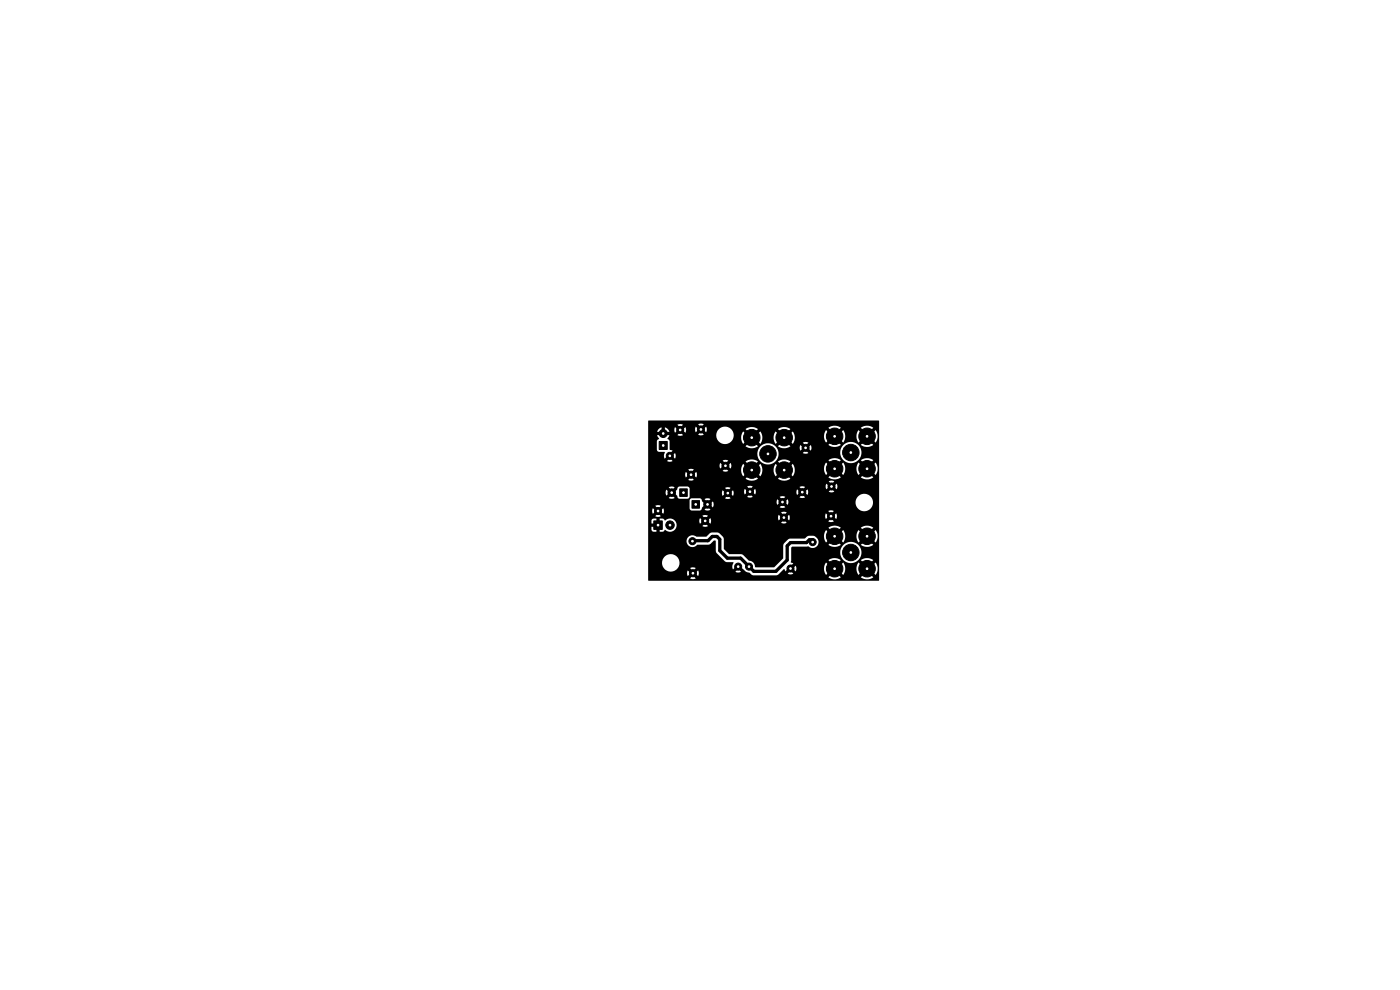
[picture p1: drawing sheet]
<svg xmlns="http://www.w3.org/2000/svg" width="297mm" height="210mm" viewBox="0 0 297 210" stroke-linecap="round" stroke-linejoin="round" font-family="sans-serif">
<g fill="#000" stroke="#000" stroke-width=".21">
<path d="M139.9 93.7h1.6v1.7h-1.6zM138.7 110.5h1.8v1.8h-1.8zM144.2 103.7h1.6v1.6h-1.6zM146.8 106.2h1.6v1.6h-1.6z"/>
<circle cx="140.7" cy="92" r=".85"/>
<circle cx="142.1" cy="96.7" r=".75"/>
<circle cx="144.3" cy="91.2" r=".75"/>
<circle cx="148.7" cy="91.1" r=".75"/>
<circle cx="153.9" cy="98.8" r=".75"/>
<circle cx="159.5" cy="99.7" r="1.75"/>
<circle cx="159.5" cy="92.8" r="1.75"/>
<circle cx="162.9" cy="96.3" r="1.75"/>
<circle cx="166.4" cy="99.7" r="1.75"/>
<circle cx="166.4" cy="92.8" r="1.75"/>
<circle cx="170.9" cy="95" r=".75"/>
<circle cx="177.1" cy="92.6" r="1.75"/>
<circle cx="177.1" cy="99.4" r="1.75"/>
<circle cx="180.5" cy="96" r="1.75"/>
<circle cx="183.9" cy="92.6" r="1.75"/>
<circle cx="183.9" cy="99.4" r="1.75"/>
<circle cx="139.6" cy="108.4" r=".75"/>
<circle cx="142.1" cy="111.4" r=".9"/>
<circle cx="142.5" cy="104.5" r=".8"/>
<circle cx="146.6" cy="100.7" r=".75"/>
<circle cx="146.9" cy="114.8" r=".75"/>
<circle cx="149.6" cy="110.5" r=".75"/>
<circle cx="150.1" cy="107" r=".8"/>
<circle cx="154.4" cy="104.6" r=".75"/>
<circle cx="159.1" cy="104.3" r=".75"/>
<circle cx="166" cy="106.5" r=".75"/>
<circle cx="166.3" cy="109.8" r=".75"/>
<circle cx="170.2" cy="104.4" r=".75"/>
<circle cx="172.4" cy="115" r=".75"/>
<circle cx="176.3" cy="109.5" r=".75"/>
<circle cx="176.4" cy="103.2" r=".75"/>
<circle cx="177.1" cy="113.8" r="1.75"/>
<circle cx="180.5" cy="117.2" r="1.75"/>
<circle cx="183.9" cy="113.8" r="1.75"/>
<circle cx="147" cy="121.6" r=".75"/>
<circle cx="156.6" cy="120.2" r=".75"/>
<circle cx="158.9" cy="120.2" r=".75"/>
<circle cx="167.7" cy="120.6" r=".75"/>
<circle cx="177.1" cy="120.6" r="1.75"/>
<circle cx="183.9" cy="120.6" r="1.75"/>
</g>
<path d="M172.5 114.5h-.8l-.6 .6h-3.4l-.7 .7v3l-2.4 2.4h-4.7l-2.8-2.8h-2.8l-1.6-1.6v-2.4l-.6-.6h-1l-.9 .9h-3.1" fill="none" stroke="#000" stroke-width=".7"/>
<path d="M137.5 89.3h49l-.1 33.9h-48.8l-.1-.1v-.4h8.9l.6 .2 .6-.2-.6-.6-.6 .6h-8.9v-1.1h8.2l.2 .6 .6-.6h.1a.35 .35 0 0 0 .4 .4 .35 .35 0 0 0 .3-.4l.8 .6 .1-.9h7.8l.6 .2 .6-.2-.6-.6-.6 .6h-7.8l-.1-.3-.6 .6h-.2a.35 .35 0 0 0-.3-.4 .35 .35 0 0 0-.4 .4h-.1l-.6-.6-.2 .6h-8.2v-2.3h2.9a1.85 1.85 0 0 0 1.3 1.8 1.85 1.85 0 0 0 2.1-.6h2.6l.6 .6 .6-.6-.6-.2-.6 .2h-2.6a1.85 1.85 0 0 0-.9-2.8 1.85 1.85 0 0 0-2.5 1.6h-2.9v-4.5h8.1l.1 .2a1.29 1.29 0 0 0 .9 1 1.29 1.29 0 0 0 1.4-.4l2.4-.1 1-.8h.4v2.2l.2 .4 1.9 1.9 1.6 .1 .1 .1a1.23 1.23 0 0 0-.1 1.4l1-1 .2 .1a.35 .35 0 0 0-.5 .3 .35 .35 0 0 0 .5 .3 .35 .35 0 0 0 .2-.5l.9 .9a1.44 1.44 0 0 0 1.2 .6l.8 .6h4.9l.6-.4h1.8l.6 .2 .6-.2-.6-.6-.6 .6h-1.8l1-1 .3 .5 .7-.6a.35 .35 0 0 0 .4 .4 .35 .35 0 0 0 .3-.4l.8 .6 .2-.6h5.8l.1 .6 .3 .8 1.1-1.1 .5 .5-1.1 1.1a2.24 2.24 0 0 0 2.7 0l-1.1-1.1 .5-.5 1.1 1.1 .3-.8 .1-.6h2.4l.1 .6 .3 .8 1.1-1.1 .5 .5-1.1 1.1 .2 .1a2.25 2.25 0 0 0 2.5-.1l-1.1-1.1 .5-.5 1.1 1.1 .1-.2a2.25 2.25 0 0 0-.1-2.5l-1.1 1.1-.5-.5 1.1-1.1-.2-.1a2.24 2.24 0 0 0-2.5 .1l1.1 1.1-.5 .5-1.1-1.1-.3 .8-.1 .5h-2.4l-.1-.5-.3-.8-1.1 1.1-.5-.5 1.1-1.1-.2-.1a2.25 2.25 0 0 0-2.5 .1l1.1 1.1-.5 .5-1.1-1.1-.3 .8-.1 .5h-5.8l-.2-.6-.6 .6h-.2a.41 .41 0 0 0-.3-.4 .41 .41 0 0 0-.4 .4l1-1.1-.5-.2 .1-2.1h10.3l.1 .3a2.25 2.25 0 0 0 3.5 1.5 2.25 2.25 0 0 0-.3-3.8 2.25 2.25 0 0 0-3.3 2h-10.3v-1l.2-.2 3.2-.1a1.72 1.72 0 0 0 1.9 .1 1.34 1.34 0 0 0-.3-2.2h1.9l.1 .5 .3 .8 1.1-1.1 .5 .5-1.1 1.1 .2 .1a2.25 2.25 0 0 0 2.5-.1l-1.1-1.1 .5-.5 1.1 1.1 .3-.8 .1-.5h2.4l.1 .5 .3 .8 1.1-1.1 .5 .5-1.1 1.1 .2 .1a2.25 2.25 0 0 0 2.5-.1l-1.1-1.1 .5-.5 1.1 1.1 .1-.2a2.25 2.25 0 0 0-.1-2.5l-1.1 1.1-.5-.5 1.1-1.1-.2-.1a2.24 2.24 0 0 0-2.5 .1l1.1 1.1-.5 .5-1.1-1.1-.3 .8-.1 .6h-2.4l-.1-.6-.3-.8-1.1 1.1-.5-.5 1.1-1.1-.2-.1a2.25 2.25 0 0 0-2.5 .1l1.1 1.1-.5 .5-1.1-1.1-.3 .8-.1 .6-3.2-.2-.9 .6-3.4 .1-1.1 1.3-.1 2.9-1.8 1.8h-4a1.51 1.51 0 0 0-1.5-1.4l-1.4-1.3-2.8-.1-1-1.1-.1-2.2-1-1.2h-1.6l-1.1 .8h-2.1a1.25 1.25 0 0 0-1.3-.1 1.25 1.25 0 0 0-.8 1.1h-8.1v-2.5h.7l.3 .4 .7 .1v-1h-1v.5h-.7v-1h1.7a.45 .45 0 0 0 .2 .5 .45 .45 0 0 0 .5-.1v1.1h.7l.4-.4a1.53 1.53 0 0 0 2.5-.8h5.5l.6 .2 .6-.2-.6-.6-.6 .6h-5.5v-.7l-.3-.4h5.1l.2 .6 .6-.6h.1a.35 .35 0 0 0 .4 .4 .35 .35 0 0 0 .3-.4l.8 .6 .1-.2h14.9l.6 .2 .6-.2-.3-.3h9.1l.6 .2 .6-.2-.6-.6-.6 .6h-9.1l-.3-.3-.6 .6h-14.9l-.1-1-.6 .6-.2-.1a.35 .35 0 0 0-.3-.3 .35 .35 0 0 0-.4 .4h-.1l-.6-.6-.2 .6h-5.1a1.52 1.52 0 0 0-2.2-.1l-.4-.4h-.7v1a.45 .45 0 0 0-.7 .3h-1.7v-.8h.7v.6h1v-1.1l-.7 .1-.3 .4h-.7v-1h1.5l.6 .2 .6-.2-.1-.1h8.9l.6 .6 .2-.2h15.2l.2 .6 .6-.6h.1a.35 .35 0 0 0 .4 .4 .35 .35 0 0 0 .3-.4l.8 .6 .1-.9h7.5l.2 .6 .6-.6h.2a.35 .35 0 0 0 .3 .4 .35 .35 0 0 0 .3-.4l.8 .6 .2-.6-.2-.6-.6 .6-.2-.1a.35 .35 0 0 0-.3-.3 .35 .35 0 0 0-.3 .4h-.2l-.6-.6-.2 .6h-7.5l-.1-.3-.6 .6-.2-.1a.35 .35 0 0 0-.3-.2 .35 .35 0 0 0-.4 .3h-.1l-.6-.6-.2 .6h-15.2l.4-.4-.6-.2-.6 .2h-8.9l-.5-.5-.6 .6h-1.5v-1.1h.8l.2 .6 .6-.6h.1a.35 .35 0 0 0 .4 .4 .35 .35 0 0 0 .3-.4l.8 .6 .1-.3h24.9l.6 .6 .6-.6-.6-.2-.6 .2h-24.9l.1-.3h34.8l.6 .6 .6-.6-.6-.2-.6 .2h-34.8l-.2-.6-.6 .6h-.2a.35 .35 0 0 0-.3-.4 .35 .35 0 0 0-.4 .4h-.1l-.6-.6-.2 .6h-.8v-1.1h1.5l.6 .6 .6-.6-.6-.2-.6 .2h-1.5v-1.1h8.8v1.7l.3 .3 1.8 .1 .4-.2h.7l.6 .2 .6-.2-.6-.6-.6 .6h-.7l.1-.4 .8-.8a.45 .45 0 0 0 .4 .5 .45 .45 0 0 0 .5-.4l.6 .6h14.2l.6 .2 .6-.2-.6-.6-.6 .6h-14.1l.1-.6-.1-.5h13.4l.2 .6 .6-.6h.1a.35 .35 0 0 0 .4 .4 .35 .35 0 0 0 .3-.4l.8 .6 .2-.6h14.2v.2a1.85 1.85 0 0 0 2.8 1.5 1.85 1.85 0 0 0 0-3.2 1.85 1.85 0 0 0-2.8 1.5h-14.2l-.2-.6-.6 .6h-.2a.35 .35 0 0 0-.3-.4 .35 .35 0 0 0-.4 .4h-.1l-.6-.6-.2 .6h-13.4l-.1-.1-.7 .6a.4 .4 0 0 0-.4-.4 .4 .4 0 0 0-.4 .3l-.8-.6-.1-.4h.7l.6 .6 .6-.6-.6-.2h3.7l.6 .2 .6-.2-.3-.3h3.8l.6 .2 .6-.2h5.7l.6 .6 .5-.5h3.1l.6 .2 .6-.2-.6-.6-.6 .6h-3.1l.1-.1-.6-.2-.6 .2h-5.7l-.6-.6-.6 .6h-3.8l-.3-.3-.6 .6h-3.7l-.6 .2-2.8-.2-.3 .1-.1 .4h-8.8v-.6h4.4l.6 .2 .6-.2-.6-.6-.6 .6h-4.4v-1.1h3.7l.2 .6 .7-.7a.45 .45 0 0 0 .4 .5 .45 .45 0 0 0 .5-.4l.7 .7 .1 .5 .4 .1 1.8-.1 .3-.3v-.8h6.8l.2 .6 .6-.6h.1a.35 .35 0 0 0 .4 .4 .35 .35 0 0 0 .4-.4l.7 .6 .1-.9h2.2l.2 .6 .6-.6h.1a.35 .35 0 0 0 .4 .4 .35 .35 0 0 0 .4-.4l.7 .6 .1-.5h8.6l.2 .6 .6-.6h.2a.35 .35 0 0 0 .3 .4 .35 .35 0 0 0 .4-.4l.7 .6 .1-.7h4.4l.6 .2 .6-.2-.6-.6-.6 .6h-4.4l-.1-.5-.6 .6h-.1a.35 .35 0 0 0-.4-.4 .35 .35 0 0 0-.3 .4h-.2l-.6-.6-.2 .6h-8.6l-.1-.7-.6 .6-.2-.1a.35 .35 0 0 0-.3-.2 .35 .35 0 0 0-.4 .3h-.1l-.6-.6-.2 .6h-2.2l-.1-.3-.6 .6-.2-.1a.35 .35 0 0 0-.3-.2 .35 .35 0 0 0-.4 .3h-.1l-.6-.6-.2 .6h-6.8v-1.1h7.5l.6 .6 .6-.6-.6-.2-.6 .2h-7.5l-.4-.3h12.6l.6 .6 .5-.5h10l.6 .6 .6-.6-.2-.1h4.5l.2 .6 .6-.6h.1a.35 .35 0 0 0 .4 .4 .35 .35 0 0 0 .3-.4l.8 .6 .2-.6-.2-.6-.6 .6-.2-.1a.35 .35 0 0 0-.3-.3 .35 .35 0 0 0-.4 .4h-.1l-.6-.6-.2 .6-15.5 .1 .1-.1-.6-.2-.6 .2h-14.3l-.4 .1-.1 .5-.8 .6a.4 .4 0 0 0-.4-.3 .4 .4 0 0 0-.4 .3l-.7-.5-.2 .6h-3.7v-1.1h4.4l.6 .6 .6-.6a1.3 1.3 0 0 0-1.2 0h-4.4v-1.3h38.3l.6 .6 .6-.6-.6-.2-.6 .2h-38.3v-.3h8.5l.6 .2 .6-.2-.6-.6-.6 .6h-8.5v-1.1h7.8l.2 .6 .6-.6h.1a.35 .35 0 0 0 .4 .4 .35 .35 0 0 0 .3-.4l.8 .6 .2-.6-.2-.6-.6 .6-.2-.1a.35 .35 0 0 0-.3-.2 .35 .35 0 0 0-.4 .3h-.1l-.6-.6-.2 .6h-7.8v-1.1h8.5l.6 .6 .3-.3h6.4l.6 .2 .6-.2-.2-.2h2.9l.1 .6 .4 .7 1.1-1.1 .5 .5-1.1 1.1 .2 .2a2.25 2.25 0 0 0 2.4-.2l-1.1-1.1 .5-.5 1.1 1.1 .4-.7v-.6h2.4l.1 .6 .3 .7 1.1-1.1 .5 .5-1.1 1.1 .2 .2a2.25 2.25 0 0 0 2.5-.2l-1.1-1.1 .5-.5 1.1 1.1 .3-.7 .1-.9h6.2l.1 .6 .3 .8 1.1-1.1 .5 .5-1.1 1.1a2.24 2.24 0 0 0 2.7 0l-1.1-1.1 .5-.5 1.1 1.1 .3-.8 .1-.6h2.4l.1 .6 .3 .8 1.1-1.1 .5 .5-1.1 1.1 .2 .1a2.25 2.25 0 0 0 2.5-.1l-1.1-1.1 .5-.5 1.1 1.1 .1-.2a2.25 2.25 0 0 0-.1-2.5l-1.1 1.1-.5-.5 1.1-1.1-.2-.1a2.24 2.24 0 0 0-2.5 .1l1.1 1.1-.5 .5-1.1-1.1-.3 .8-.1 .5h-2.4l-.1-.5-.3-.8-1.1 1.1-.5-.5 1.1-1.1-.2-.1a2.25 2.25 0 0 0-2.5 .1l1.1 1.1-.5 .5-1.1-1.1-.3 .8-.1 .5h-6.2l-.4-1-1.1 1.1-.5-.5 1.1-1.1-.2-.1a2.25 2.25 0 0 0-2.5 .1l1.1 1.1-.5 .5-1.1-1.1-.3 .7-.1 .6h-2.4v-.6l-.4-.7-1.1 1.1-.5-.5 1.1-1.1-.2-.1a2.25 2.25 0 0 0-2.4 .1l1.1 1.1-.5 .5-1.1-1.1-.4 .7-.1 .6h-2.9l-.4-.4-.6 .6h-6.4l.3-.3-.6-.2-.6 .2h-8.5v-.8h15.1l.2 .6 .6-.6h.2a.35 .35 0 0 0 .3 .4 .35 .35 0 0 0 .3-.4l.8 .6 .2-.6-.2-.6-.6 .6-.2-.1a.35 .35 0 0 0-.3-.3 .35 .35 0 0 0-.3 .4h-.2l-.6-.6-.2 .6h-15.1v-1h4l.6 .2 .6-.2-.1-.1h10.7l.6 .6 .6-.6-.6-.2-.6 .2h-10.7l-.5-.5-.6 .6h-4v-4.2h1.8v1.8l.2 .3 .2 .1 1.3 .1-.2 .8 .2 .6 .7-.6h.1a.35 .35 0 0 0 .3 .4 .35 .35 0 0 0 .4-.4l.7 .6 .2-.6-.1-.4h17.4v.3a2.25 2.25 0 0 0 2.5 1.9 2.25 2.25 0 0 0 2-2.4h5.1l.6 .2 .6-.2-.1-.1h6.8l.1 .3a2.25 2.25 0 0 0 3.5 1.5 2.25 2.25 0 0 0-.3-3.8 2.25 2.25 0 0 0-3.3 2h-6.8l-.5-.5-.6 .6h-5.1a2.25 2.25 0 0 0-2.4-2.1 2.25 2.25 0 0 0-2.1 2.3h-17.4l-.1-.2-.6 .6h-.1a.41 .41 0 0 0-.4-.3 .41 .41 0 0 0-.4 .3l1-1.1-.6-.2-.1-1.9-.4-.5 .4-.7h-.9h2.6l.6 .2 .6-.2-.1-.1h3.3l.6 .2 3.2-.2a1.85 1.85 0 0 0 1.6 2 1.85 1.85 0 0 0 2.1-1.4h1.6l.1 .6 .4 .8 1.1-1.1 .5 .5-1.1 1.1 .2 .1a2.25 2.25 0 0 0 2.4-.1l-1.1-1.1 .5-.5 1.1 1.1 .4-.8v-.6h2.4l.1 .6 .3 .8 1.1-1.1 .5 .5-1.1 1.1 .5 .2 .9 .2 3.2-.1 .2 .6 .6-.6h.2a.35 .35 0 0 0 .3 .4 .35 .35 0 0 0 .4-.4l.7 .6 .2-.6-.2-.6-.6 .6-.2-.1a.35 .35 0 0 0-.3-.2 .35 .35 0 0 0-.3 .3h-.2l-.6-.6-.2 .6h-2.6l.7-.3-1.1-1.1 .5-.5 1.1 1.1 .1-.3h2l.6 .6 .6-.6-.6-.2-.6 .2h-2l.3-1.3h6.2l.1 .5 .3 .8 1.1-1.1 .5 .5-1.1 1.1 .2 .1a2.25 2.25 0 0 0 2.5-.1l-1.1-1.1 .5-.5 1.1 1.1 .3-.8 .1-.5h2.4l.1 .5 .3 .8 1.1-1.1 .5 .5-1.1 1.1 .2 .1a2.25 2.25 0 0 0 2.5-.1l-1.1-1.1 .5-.5 1.1 1.1 .1-.2a2.25 2.25 0 0 0-.1-2.5l-1.1 1.1-.5-.5 1.1-1.1-.2-.1a2.25 2.25 0 0 0-2.5 .1l1.1 1.1-.5 .5-1.1-1.1-.3 .8-.1 .6h-2.4l-.1-.6-.3-.8-1.1 1.1-.5-.5 1.1-1.1-.2-.1a2.25 2.25 0 0 0-2.5 .1l1.1 1.1-.5 .5-1.1-1.1-.3 .8-.1 .6h-6.2l-.4-1.1-1.1 1.1-.5-.5 1.1-1.1-.2-.1a2.25 2.25 0 0 0-2.5 .1l1.1 1.1-.5 .5-1.1-1.1-.3 .8-.1 .5h-2.4v-.5l-.4-.8-1.1 1.1-.5-.5 1.1-1.1-.2-.1a2.25 2.25 0 0 0-2.4 .1l1.1 1.1-.5 .5-1.1-1.1-.4 .8-.1 .5h-1.6v-.1a1.85 1.85 0 0 0-1.6-2.2 1.85 1.85 0 0 0-2.1 1.7h-2.7l-.5-.6-.6 .6h-3.3l-.5-.5-.6 .6h-2.6l.1-.4-.1-.3h.9l-.2-.4h1.2l.2 .6 .6-.6h.1a.35 .35 0 0 0 .4 .4 .35 .35 0 0 0 .3-.4l.8 .6 .1-.7h1.9l.2 .6 .6-.6h.1a.35 .35 0 0 0 .4 .4 .35 .35 0 0 0 .3-.4l.8 .6 .2-.6-.2-.6-.6 .6-.2-.1a.35 .35 0 0 0-.3-.3 .35 .35 0 0 0-.4 .4h-.1l-.6-.6-.2 .6h-1.9l-.1-.5-.6 .6h-.2a.35 .35 0 0 0-.3-.4 .35 .35 0 0 0-.4 .4h-.1l-.6-.6-.2 .6h-1.2l-.7-.5v.9l-.3-.1-.5 .1v-.9h-.1l-.5 .4-.3 .5h.9l-.1 .3 .1 .4h-.9l.4 .7-.5 .6h-1.8v-3.5h6.2l.6 .6 .6-.6-.2-.1h3.4l.6 .6 .6-.6-.6-.2-.6 .2-10.6 .1z" fill="#000"/>
<g fill="#fff" stroke="#fff" stroke-width=".21">
<circle cx="162.9" cy="96.3" r=".17"/>
<circle cx="166.4" cy="92.8" r=".17"/>
<circle cx="166.4" cy="99.7" r=".18"/>
<circle cx="159.5" cy="92.8" r=".17"/>
<circle cx="159.5" cy="99.7" r=".18"/>
<circle cx="180.5" cy="117.2" r=".17"/>
<circle cx="183.9" cy="113.8" r=".17"/>
<circle cx="183.9" cy="120.6" r=".17"/>
<circle cx="177.1" cy="113.8" r=".17"/>
<circle cx="177.1" cy="120.6" r=".17"/>
<circle cx="180.5" cy="96" r=".17"/>
<circle cx="183.9" cy="92.6" r=".18"/>
<circle cx="183.9" cy="99.4" r=".17"/>
<circle cx="177.1" cy="92.6" r=".18"/>
<circle cx="177.1" cy="99.4" r=".17"/>
<circle cx="183.3" cy="106.6" r=".18"/>
<circle cx="156.6" cy="120.2" r=".18"/>
<circle cx="172.4" cy="115" r=".17"/>
<circle cx="170.2" cy="104.4" r=".17"/>
<circle cx="167.7" cy="120.6" r=".17"/>
<circle cx="148.7" cy="91.1" r=".18"/>
<circle cx="166.3" cy="109.8" r=".18"/>
<circle cx="149.6" cy="110.5" r=".18"/>
<circle cx="153.9" cy="98.8" r=".17"/>
<circle cx="166" cy="106.5" r=".18"/>
<circle cx="153.8" cy="92.4" r=".17"/>
<circle cx="146.6" cy="100.7" r=".18"/>
<circle cx="176.3" cy="109.5" r=".17"/>
<circle cx="158.9" cy="120.2" r=".18"/>
<circle cx="147" cy="121.6" r=".17"/>
<circle cx="154.4" cy="104.6" r=".17"/>
<circle cx="142.1" cy="96.7" r=".17"/>
<circle cx="176.4" cy="103.2" r=".17"/>
<circle cx="146.9" cy="114.8" r=".17"/>
<circle cx="144.3" cy="91.2" r=".17"/>
<circle cx="142.3" cy="119.4" r=".17"/>
<circle cx="170.9" cy="95" r=".17"/>
<circle cx="139.6" cy="108.4" r=".17"/>
<circle cx="159.1" cy="104.3" r=".17"/>
<circle cx="140.7" cy="94.5" r=".17"/>
<circle cx="140.7" cy="92" r=".17"/>
<circle cx="139.6" cy="111.4" r=".17"/>
<circle cx="142.1" cy="111.4" r=".17"/>
<circle cx="145" cy="104.5" r=".17"/>
<circle cx="142.5" cy="104.5" r=".17"/>
<circle cx="147.6" cy="107" r=".17"/>
<circle cx="150.1" cy="107" r=".17"/>
</g>
</svg>
